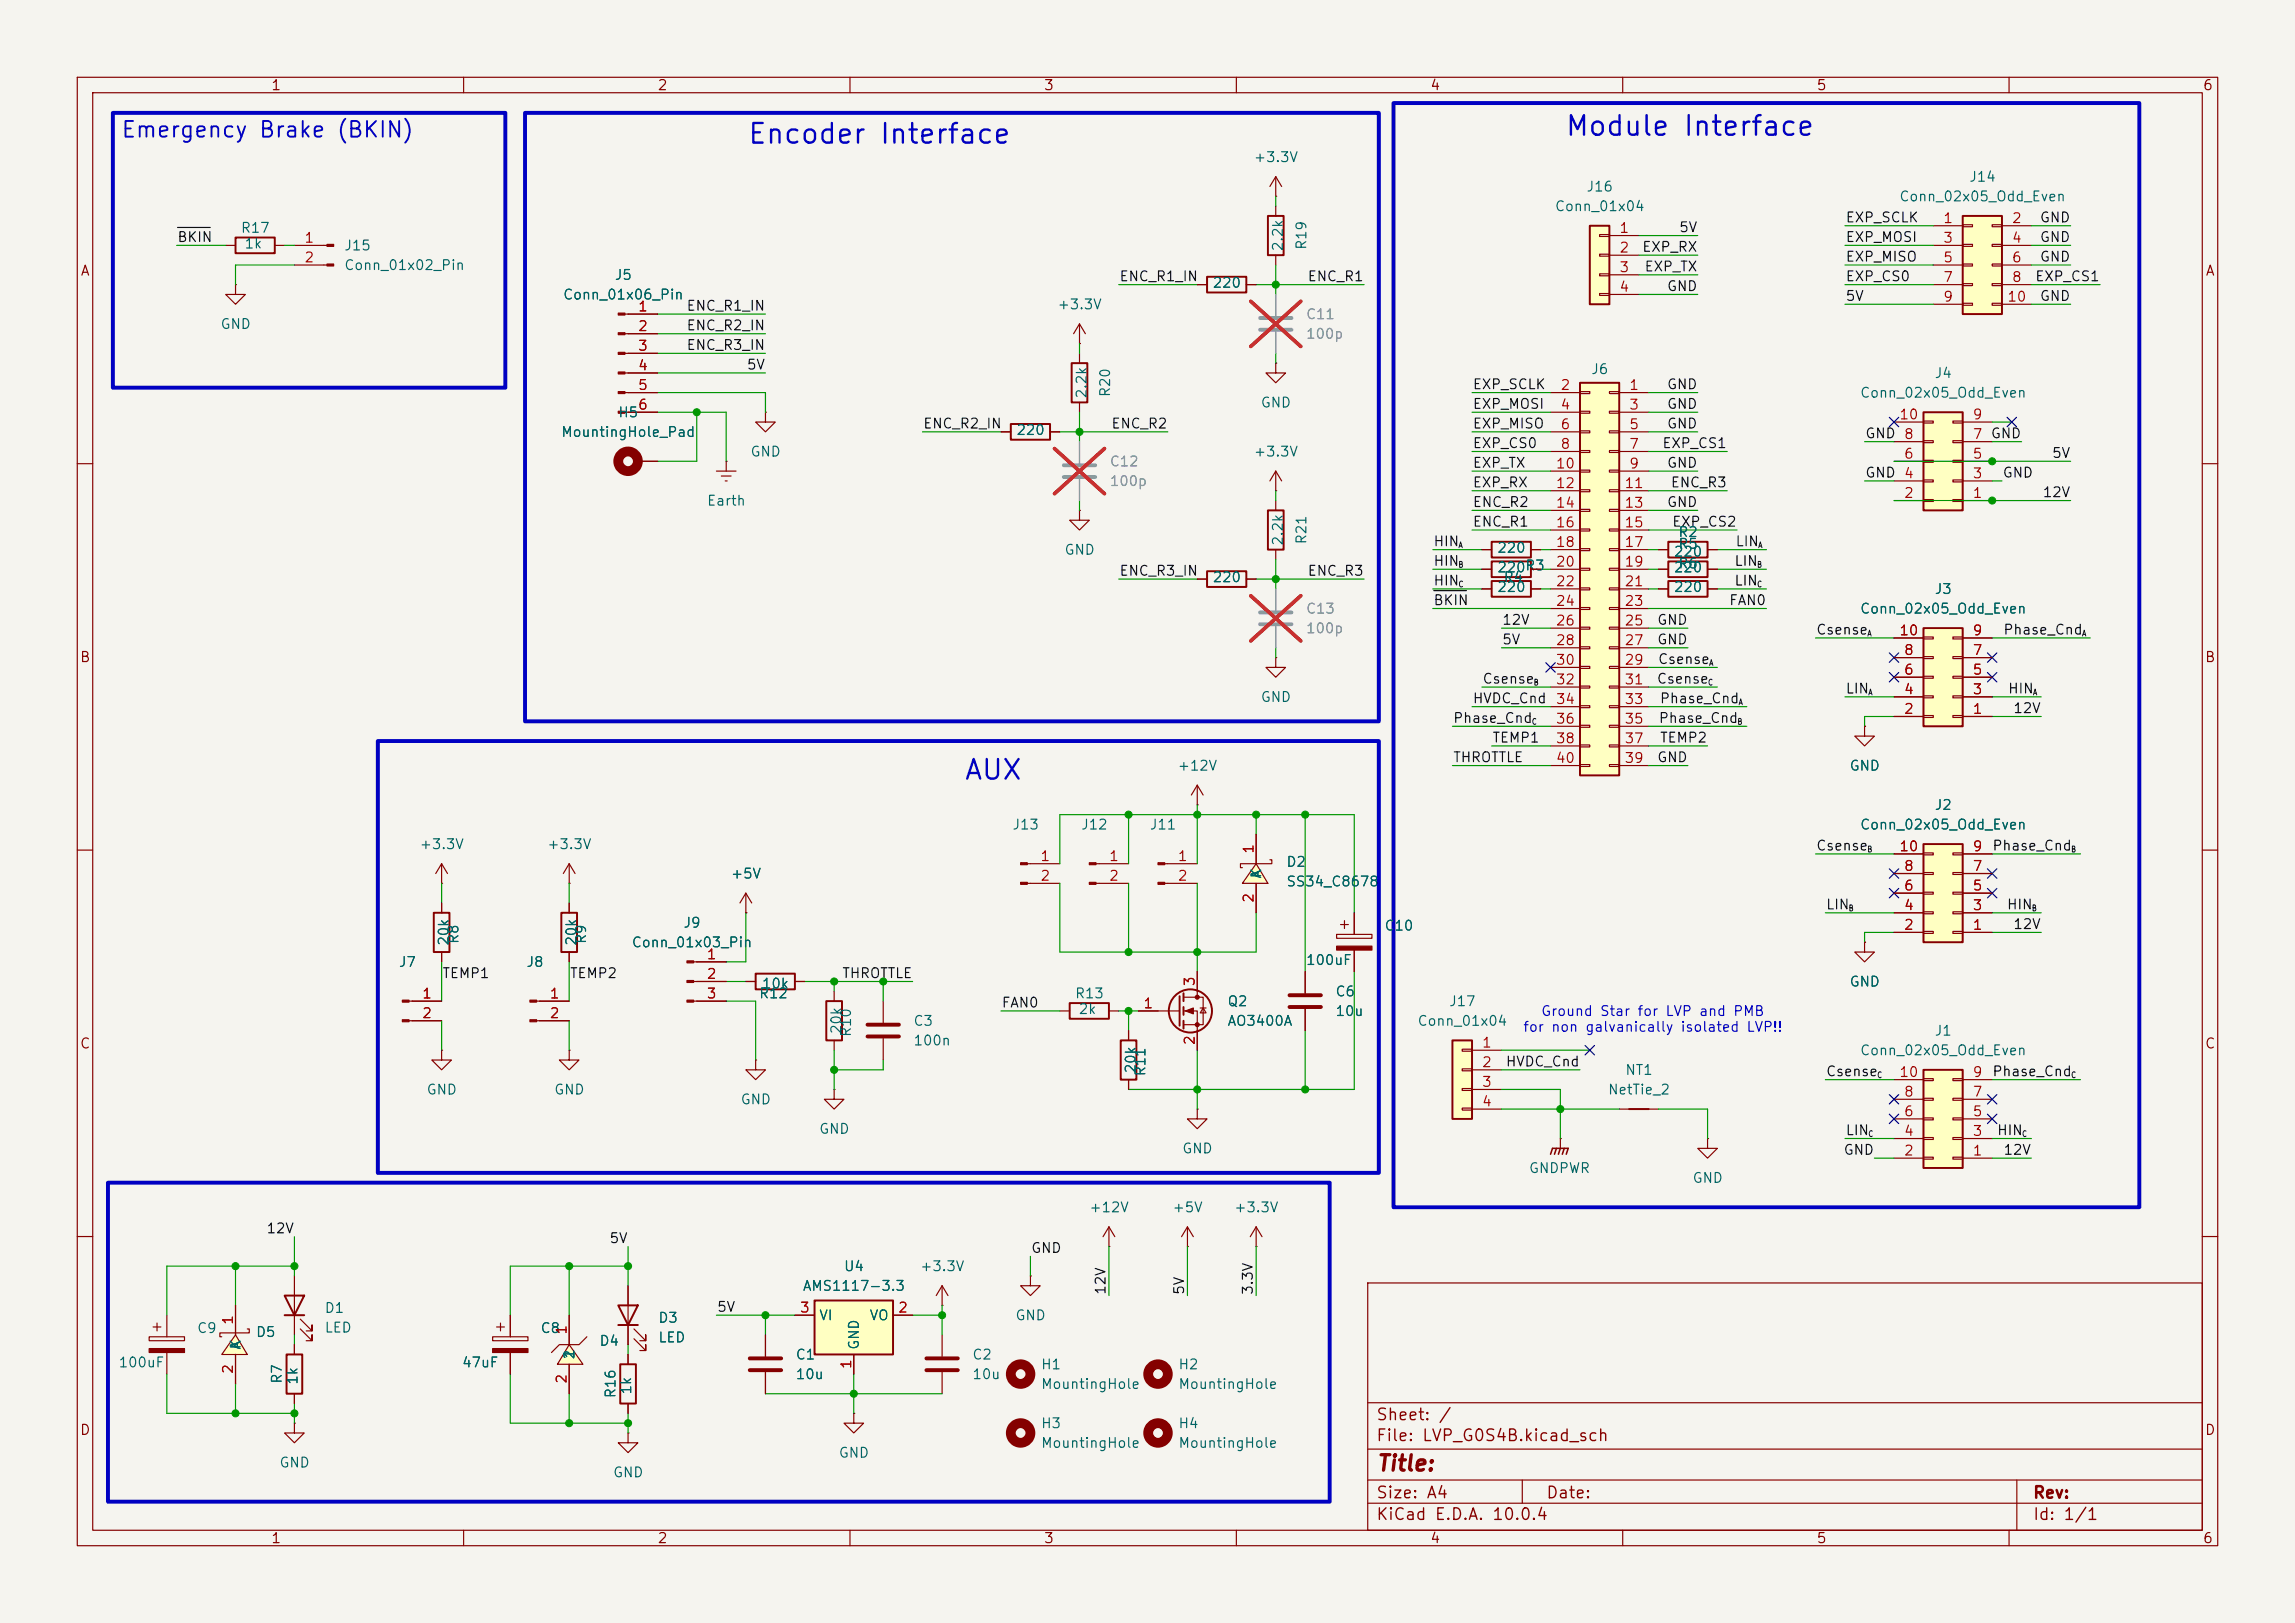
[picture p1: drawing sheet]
<svg xmlns="http://www.w3.org/2000/svg" width="297mm" height="210mm" viewBox="0 0 297 210" stroke-linecap="round" stroke-linejoin="round" font-family="sans-serif">
<defs><g id="words">
<g font-size="2.5" fill="#0000c2">
<text x="96.6" y="19.2">Encoder Interface</text>
<text x="202.4" y="18.2">Module Interface</text>
<text x="124.7" y="101.5">AUX</text>
</g>
<text font-size="2" fill="#0000c2" x="15.6" y="18.3">Emergency Brake (BKIN)</text>
<text font-size="2" fill="#840000" x="178" y="190.8">Title:</text>
<g font-size="1.5" fill="#840000">
<text x="178" y="184.2">Sheet: /</text>
<text x="178" y="186.9">File: LVP_G0S4B.kicad_sch</text>
<text x="178" y="197.1">KiCad E.D.A. 10.0.4</text>
<text x="178" y="194.3">Size: A4</text>
<text x="200" y="194.3">Date:</text>
<text x="263" y="194.3">Rev:</text>
<text x="263" y="197.1">Id: 1/1</text>
</g>
<g font-size="1.3" fill="#840000">
<text x="35" y="12">1</text>
<text x="85" y="12">2</text>
<text x="135" y="12">3</text>
<text x="185" y="12">4</text>
<text x="235" y="12">5</text>
<text x="285" y="12">6</text>
<text x="10.3" y="36">A</text>
<text x="285.3" y="36">A</text>
<text x="10.3" y="86">B</text>
<text x="285.3" y="86">B</text>
<text x="10.3" y="136">C</text>
<text x="285.3" y="136">C</text>
<text x="10.3" y="186">D</text>
<text x="285.3" y="186">D</text>
<text x="35" y="200">1</text>
<text x="85" y="200">2</text>
<text x="135" y="200">3</text>
<text x="185" y="200">4</text>
<text x="235" y="200">5</text>
<text x="285" y="200">6</text>
</g>
<g font-size="1.3" fill="#006464">
<text x="162.2" y="21.3">+3.3V</text>
<text x="254.7" y="23.8">J14</text>
<text x="201.1" y="27.6">Conn_01x04</text>
<text x="205.2" y="25.1">J16</text>
<text x="245.7" y="26.4">Conn_02x05_Odd_Even</text>
<text x="31.1" y="30.4">R17</text>
<text x="31.5" y="32.5">1k</text>
<text x="44.5" y="35.3">Conn_01x02_Pin</text>
<text x="44.5" y="32.7">J15</text>
<text x="166.3" y="32.6" transform="rotate(-90 166.3 32.6)">2.2k</text>
<text x="169.4" y="32.4" transform="rotate(-90 169.4 32.4)">R19</text>
<text x="72.8" y="39.1">Conn_01x06_Pin</text>
<text x="79.5" y="36.5">J5</text>
<text x="136.8" y="40.3">+3.3V</text>
<text x="156.8" y="37.5">220</text>
<text x="28.4" y="42.9">GND</text>
<text x="140.9" y="51.7" transform="rotate(-90 140.9 51.7)">2.2k</text>
<text x="144" y="51.5" transform="rotate(-90 144 51.5)">R20</text>
<text x="163.1" y="53">GND</text>
<text x="205.8" y="48.7">J6</text>
<text x="240.6" y="51.8">Conn_02x05_Odd_Even</text>
<text x="250.3" y="49.2">J4</text>
<text x="72.5" y="56.9">MountingHole_Pad</text>
<text x="79.9" y="54.3">H5</text>
<text x="97" y="59.4">GND</text>
<text x="131.4" y="56.6">220</text>
<text x="162.2" y="59.4">+3.3V</text>
<text x="91.4" y="65.7">Earth</text>
<text x="166.3" y="70.7" transform="rotate(-90 166.3 70.7)">2.2k</text>
<text x="169.4" y="70.5" transform="rotate(-90 169.4 70.5)">R21</text>
<text x="193.7" y="71.8">220</text>
<text x="217.1" y="71.3">R5</text>
<text x="217.1" y="69.8">R2</text>
<text x="137.7" y="72.1">GND</text>
<text x="156.8" y="75.6">220</text>
<text x="193.7" y="76.9">220</text>
<text x="193.7" y="74.4">220R3</text>
<text x="194.5" y="75.6">R4</text>
<text x="216.5" y="74.4">220</text>
<text x="216.5" y="76.9">220</text>
<text x="216.5" y="72.3">220</text>
<text x="217.1" y="73.9">R6</text>
<text x="250.3" y="77.2">J3</text>
<text x="240.6" y="79.7">Conn_02x05_Odd_Even</text>
<text x="163.1" y="91.1">GND</text>
<text x="152.3" y="100">+12V</text>
<text x="239.3" y="100">GND</text>
<text x="130.9" y="107.7">J13</text>
<text x="139.8" y="107.7">J12</text>
<text x="148.7" y="107.7">J11</text>
<text x="240.6" y="107.7">Conn_02x05_Odd_Even</text>
<text x="250.3" y="105.1">J2</text>
<text x="54.2" y="110.2">+3.3V</text>
<text x="70.7" y="110.2">+3.3V</text>
<text x="163.5" y="113.8" transform="rotate(-90 163.5 113.8)">A</text>
<text x="163.5" y="113.7" transform="rotate(-90 163.5 113.7)">K</text>
<text x="166.4" y="112.5">D2</text>
<text x="94.5" y="114">+5V</text>
<text x="166.4" y="115">SS34_C8678</text>
<text x="51.5" y="125.4">J7</text>
<text x="58.4" y="122.5" transform="rotate(-90 58.4 122.5)">20k</text>
<text x="59.6" y="122.2" transform="rotate(-90 59.6 122.2)">R8</text>
<text x="68" y="125.4">J8</text>
<text x="74.9" y="122.5" transform="rotate(-90 74.9 122.5)">20k</text>
<text x="76.2" y="122.2" transform="rotate(-90 76.2 122.2)">R9</text>
<text x="81.7" y="122.9">Conn_01x03_Pin</text>
<text x="88.3" y="120.4">J9</text>
<text x="168.9" y="125.2">100uF</text>
<text x="179.1" y="120.7">C10</text>
<text x="98.1" y="129.5">R12</text>
<text x="98.5" y="128.2">10k</text>
<text x="139" y="129.5">R13</text>
<text x="139.5" y="131.5">2k</text>
<text x="158.8" y="130.5">Q2</text>
<text x="172.7" y="129.2">C6</text>
<text x="172.7" y="131.8">10u</text>
<text x="187.4" y="130.5">J17</text>
<text x="239.3" y="128">GND</text>
<text x="109.2" y="133.9" transform="rotate(-90 109.2 133.9)">20k</text>
<text x="110.4" y="134.3" transform="rotate(-90 110.4 134.3)">R10</text>
<text x="118.1" y="133.1">C3</text>
<text x="118.1" y="135.6">100n</text>
<text x="158.8" y="133.1">AO3400A</text>
<text x="183.4" y="133.1">Conn_01x04</text>
<text x="240.6" y="136.9">Conn_02x05_Odd_Even</text>
<text x="250.3" y="134.3">J1</text>
<text x="55.1" y="141.9">GND</text>
<text x="71.6" y="141.9">GND</text>
<text x="95.8" y="143.2">GND</text>
<text x="147.3" y="139" transform="rotate(-90 147.3 139)">20k</text>
<text x="148.5" y="139.4" transform="rotate(-90 148.5 139.4)">R11</text>
<text x="208" y="141.9">NetTie_2</text>
<text x="210.2" y="139.4">NT1</text>
<text x="105.9" y="147">GND</text>
<text x="152.9" y="149.6">GND</text>
<text x="197.8" y="152.1">GNDPWR</text>
<text x="218.9" y="153.4">GND</text>
<text x="140.9" y="157.2">+12V</text>
<text x="151.6" y="157.2">+5V</text>
<text x="159.6" y="157.2">+3.3V</text>
<text x="103.8" y="167.3">AMS1117-3.3</text>
<text x="109.1" y="164.8">U4</text>
<text x="119" y="164.8">+3.3V</text>
<text x="25.4" y="172.8">C9</text>
<text x="33" y="173.3">D5</text>
<text x="41.9" y="170.2">D1</text>
<text x="41.9" y="172.7">LED</text>
<text x="69.9" y="172.8">C8</text>
<text x="85.1" y="171.5">D3</text>
<text x="105.9" y="171.2">VI</text>
<text x="112.4" y="171.2">VO</text>
<text x="131.3" y="171.2">GND</text>
<text x="15.2" y="177.2">100uF</text>
<text x="31.5" y="174.8" transform="rotate(-90 31.5 174.8)">A</text>
<text x="31.5" y="174.7" transform="rotate(-90 31.5 174.7)">K</text>
<text x="36.8" y="179.1" transform="rotate(-90 36.8 179.1)">R7</text>
<text x="38.8" y="179.3" transform="rotate(-90 38.8 179.3)">1k</text>
<text x="59.7" y="177.2">47uF</text>
<text x="74.6" y="176" transform="rotate(-90 74.6 176)">2</text>
<text x="74.6" y="175.9" transform="rotate(-90 74.6 175.9)">1</text>
<text x="77.5" y="174.5">D4</text>
<text x="85.1" y="174">LED</text>
<text x="102.9" y="176.2">C1</text>
<text x="102.9" y="178.8">10u</text>
<text x="111.5" y="174.8" transform="rotate(-90 111.5 174.8)">GND</text>
<text x="125.7" y="176.2">C2</text>
<text x="125.7" y="178.8">10u</text>
<text x="134.6" y="177.5">H1</text>
<text x="152.4" y="177.5">H2</text>
<text x="80" y="181" transform="rotate(-90 80 181)">R16</text>
<text x="82" y="180.5" transform="rotate(-90 82 180.5)">1k</text>
<text x="134.6" y="180">MountingHole</text>
<text x="134.6" y="185.1">H3</text>
<text x="152.4" y="180">MountingHole</text>
<text x="152.4" y="185.1">H4</text>
<text x="36.1" y="190.2">GND</text>
<text x="79.2" y="191.5">GND</text>
<text x="108.5" y="188.9">GND</text>
<text x="134.6" y="187.7">MountingHole</text>
<text x="152.4" y="187.7">MountingHole</text>
</g>
<g font-size="1.3" fill="#0f0f0f">
<text x="238.8" y="29.1">EXP_SCLK</text>
<text x="263.9" y="29.1">GND</text>
<text x="22.9" y="31.6">BKIN</text>
<text x="212.4" y="32.9">EXP_RX</text>
<text x="212.7" y="35.4">EXP_TX</text>
<text x="217.2" y="30.4">5V</text>
<text x="238.8" y="34.2">EXP_MISO</text>
<text x="238.8" y="31.6">EXP_MOSI</text>
<text x="263.9" y="34.2">GND</text>
<text x="263.9" y="31.6">GND</text>
<text x="88.8" y="40.5">ENC_R1_IN</text>
<text x="144.8" y="36.7">ENC_R1_IN</text>
<text x="169.1" y="36.7">ENC_R1</text>
<text x="215.6" y="38">GND</text>
<text x="238.8" y="36.7">EXP_CS0</text>
<text x="238.8" y="39.2">5V</text>
<text x="263.3" y="36.7">EXP_CS1</text>
<text x="263.9" y="39.2">GND</text>
<text x="88.8" y="43.1">ENC_R2_IN</text>
<text x="88.8" y="45.6">ENC_R3_IN</text>
<text x="96.6" y="48.1">5V</text>
<text x="190.5" y="50.7">EXP_SCLK</text>
<text x="190.5" y="53.2">EXP_MOSI</text>
<text x="215.6" y="53.2">GND</text>
<text x="215.6" y="50.7">GND</text>
<text x="119.4" y="55.8">ENC_R2_IN</text>
<text x="143.7" y="55.8">ENC_R2</text>
<text x="190.5" y="58.3">EXP_CS0</text>
<text x="190.5" y="55.8">EXP_MISO</text>
<text x="215" y="58.3">EXP_CS1</text>
<text x="215.6" y="55.8">GND</text>
<text x="241.3" y="57">GND</text>
<text x="257.5" y="57">GND</text>
<text x="265.5" y="59.6">5V</text>
<text x="190.5" y="60.8">EXP_TX</text>
<text x="190.5" y="63.4">EXP_RX</text>
<text x="190.5" y="65.9">ENC_R2</text>
<text x="215.6" y="65.9">GND</text>
<text x="215.6" y="60.8">GND</text>
<text x="216.1" y="63.4">ENC_R3</text>
<text x="241.3" y="62.1">GND</text>
<text x="259.1" y="62.1">GND</text>
<text x="264.3" y="64.6">12V</text>
<text x="185.4" y="71">HIN</text>
<text x="190.5" y="68.5">ENC_R1</text>
<text x="216.3" y="68.5">EXP_CS2</text>
<text x="224.5" y="71">LIN</text>
<text x="144.8" y="74.8">ENC_R3_IN</text>
<text x="169.1" y="74.8">ENC_R3</text>
<text x="185.4" y="76.1">HIN</text>
<text x="185.4" y="73.5">HIN</text>
<text x="224.4" y="73.5">LIN</text>
<text x="224.4" y="76.1">LIN</text>
<text x="185.4" y="78.6">BKIN</text>
<text x="194.3" y="81.2">12V</text>
<text x="194.3" y="83.7">5V</text>
<text x="214.4" y="81.2">GND</text>
<text x="214.4" y="83.7">GND</text>
<text x="223.7" y="78.6">FAN0</text>
<text x="234.9" y="82.4">Csense</text>
<text x="259.2" y="82.4">Phase_Cnd</text>
<text x="191.8" y="88.8">Csense</text>
<text x="214.3" y="88.8">Csense</text>
<text x="214.5" y="86.2">Csense</text>
<text x="188" y="93.9">Phase_Cnd</text>
<text x="190.5" y="91.3">HVDC_Cnd</text>
<text x="214.6" y="93.9">Phase_Cnd</text>
<text x="214.7" y="91.3">Phase_Cnd</text>
<text x="238.8" y="90">LIN</text>
<text x="259.8" y="90">HIN</text>
<text x="260.4" y="92.6">12V</text>
<text x="188" y="98.9">THROTTLE</text>
<text x="193" y="96.4">TEMP1</text>
<text x="214.4" y="98.9">GND</text>
<text x="214.7" y="96.4">TEMP2</text>
<text x="234.9" y="110.4">Csense</text>
<text x="257.7" y="110.4">Phase_Cnd</text>
<text x="236.2" y="118">LIN</text>
<text x="259.6" y="118">HIN</text>
<text x="260.4" y="120.5">12V</text>
<text x="57.1" y="126.9">TEMP1</text>
<text x="73.7" y="126.9">TEMP2</text>
<text x="108.9" y="126.9">THROTTLE</text>
<text x="129.5" y="130.7">FAN0</text>
<text x="194.8" y="138.3">HVDC_Cnd</text>
<text x="236.2" y="139.6">Csense</text>
<text x="257.7" y="139.6">Phase_Cnd</text>
<text x="238.5" y="149.7">GND</text>
<text x="238.8" y="147.2">LIN</text>
<text x="258.4" y="147.2">HIN</text>
<text x="259.2" y="149.7">12V</text>
<text x="34.4" y="159.9">12V</text>
<text x="78.8" y="161.2">5V</text>
<text x="133.3" y="162.4">GND</text>
<text x="143.4" y="167.6" transform="rotate(-90 143.4 167.6)">12V</text>
<text x="153.5" y="167.6" transform="rotate(-90 153.5 167.6)">5V</text>
<text x="162.4" y="167.6" transform="rotate(-90 162.4 167.6)">3.3V</text>
<text x="92.7" y="170.1">5V</text>
</g>
<g font-size="1.3" fill="#a90000">
<text x="251.4" y="29.2">1</text>
<text x="260.3" y="29.2">2</text>
<text x="39.3" y="31.7">1</text>
<text x="39.3" y="34.3">2</text>
<text x="209.5" y="30.5">1</text>
<text x="209.5" y="33">2</text>
<text x="209.5" y="35.5">3</text>
<text x="251.4" y="31.7">3</text>
<text x="251.4" y="34.3">5</text>
<text x="260.3" y="31.7">4</text>
<text x="260.3" y="34.3">6</text>
<text x="82.5" y="40.6">1</text>
<text x="209.5" y="38.1">4</text>
<text x="251.4" y="36.8">7</text>
<text x="251.4" y="39.3">9</text>
<text x="259.7" y="39.3">10</text>
<text x="260.3" y="36.8">8</text>
<text x="82.5" y="43.2">2</text>
<text x="82.5" y="45.7">3</text>
<text x="82.5" y="48.2">4</text>
<text x="82.5" y="50.8">5</text>
<text x="82.5" y="53.3">6</text>
<text x="201.9" y="50.8">2</text>
<text x="201.9" y="53.3">4</text>
<text x="210.7" y="50.8">1</text>
<text x="210.7" y="53.3">3</text>
<text x="201.9" y="55.9">6</text>
<text x="201.9" y="58.4">8</text>
<text x="210.7" y="55.9">5</text>
<text x="210.7" y="58.4">7</text>
<text x="245.7" y="54.6">10</text>
<text x="246.3" y="59.7">6</text>
<text x="246.3" y="57.1">8</text>
<text x="255.2" y="59.7">5</text>
<text x="255.2" y="57.1">7</text>
<text x="255.2" y="54.6">9</text>
<text x="201.3" y="60.9">10</text>
<text x="201.3" y="63.5">12</text>
<text x="210.1" y="63.5">11</text>
<text x="210.7" y="60.9">9</text>
<text x="246.3" y="64.7">2</text>
<text x="246.3" y="62.2">4</text>
<text x="255.2" y="64.7">1</text>
<text x="255.2" y="62.2">3</text>
<text x="201.3" y="66">14</text>
<text x="201.3" y="68.6">16</text>
<text x="201.3" y="71.1">18</text>
<text x="210.1" y="66">13</text>
<text x="210.1" y="68.6">15</text>
<text x="210.1" y="71.1">17</text>
<text x="201.3" y="73.6">20</text>
<text x="201.3" y="76.2">22</text>
<text x="210.1" y="73.6">19</text>
<text x="210.1" y="76.2">21</text>
<text x="201.3" y="78.7">24</text>
<text x="201.3" y="81.3">26</text>
<text x="201.3" y="83.8">28</text>
<text x="210.1" y="78.7">23</text>
<text x="210.1" y="81.3">25</text>
<text x="210.1" y="83.8">27</text>
<text x="245.7" y="82.5">10</text>
<text x="255.2" y="82.5">9</text>
<text x="201.3" y="86.3">30</text>
<text x="201.3" y="88.9">32</text>
<text x="210.1" y="86.3">29</text>
<text x="210.1" y="88.9">31</text>
<text x="246.3" y="87.6">6</text>
<text x="246.3" y="85.1">8</text>
<text x="255.2" y="87.6">5</text>
<text x="255.2" y="85.1">7</text>
<text x="201.3" y="91.4">34</text>
<text x="201.3" y="94">36</text>
<text x="210.1" y="91.4">33</text>
<text x="210.1" y="94">35</text>
<text x="246.3" y="92.7">2</text>
<text x="246.3" y="90.1">4</text>
<text x="255.2" y="92.7">1</text>
<text x="255.2" y="90.1">3</text>
<text x="201.3" y="96.5">38</text>
<text x="201.3" y="99">40</text>
<text x="210.1" y="96.5">37</text>
<text x="210.1" y="99">39</text>
<text x="134.5" y="111.7">1</text>
<text x="143.4" y="111.7">1</text>
<text x="152.3" y="111.7">1</text>
<text x="162.5" y="110.6" transform="rotate(-90 162.5 110.6)">1</text>
<text x="245.7" y="110.5">10</text>
<text x="246.3" y="113">8</text>
<text x="255.2" y="113">7</text>
<text x="255.2" y="110.5">9</text>
<text x="134.5" y="114.3">2</text>
<text x="143.4" y="114.3">2</text>
<text x="152.3" y="114.3">2</text>
<text x="162.5" y="116.9" transform="rotate(-90 162.5 116.9)">2</text>
<text x="246.3" y="118.1">4</text>
<text x="246.3" y="115.5">6</text>
<text x="255.2" y="118.1">3</text>
<text x="255.2" y="115.5">5</text>
<text x="91.4" y="124.4">1</text>
<text x="246.3" y="120.6">2</text>
<text x="255.2" y="120.6">1</text>
<text x="54.5" y="129.5">1</text>
<text x="71" y="129.5">1</text>
<text x="91.4" y="127">2</text>
<text x="91.4" y="129.5">3</text>
<text x="147.9" y="130.8">1</text>
<text x="154.9" y="127.7" transform="rotate(-90 154.9 127.7)">3</text>
<text x="54.5" y="132.1">2</text>
<text x="71" y="132.1">2</text>
<text x="154.9" y="135.3" transform="rotate(-90 154.9 135.3)">2</text>
<text x="191.7" y="135.9">1</text>
<text x="191.7" y="138.4">2</text>
<text x="191.7" y="140.9">3</text>
<text x="191.7" y="143.5">4</text>
<text x="245.7" y="139.7">10</text>
<text x="246.3" y="142.2">8</text>
<text x="255.2" y="142.2">7</text>
<text x="255.2" y="139.7">9</text>
<text x="246.3" y="149.8">2</text>
<text x="246.3" y="147.3">4</text>
<text x="246.3" y="144.8">6</text>
<text x="255.2" y="149.8">1</text>
<text x="255.2" y="147.3">3</text>
<text x="255.2" y="144.8">5</text>
<text x="30.5" y="171.5" transform="rotate(-90 30.5 171.5)">1</text>
<text x="73.6" y="172.8" transform="rotate(-90 73.6 172.8)">1</text>
<text x="103.4" y="170.2">3</text>
<text x="116.1" y="170.2">2</text>
<text x="30.5" y="177.9" transform="rotate(-90 30.5 177.9)">2</text>
<text x="73.6" y="179.1" transform="rotate(-90 73.6 179.1)">2</text>
<text x="110.5" y="177.2" transform="rotate(-90 110.5 177.2)">1</text>
</g>
<g font-size="1.3" fill="#939391">
<text x="168.9" y="41.6">C11</text>
<text x="168.9" y="44.2">100p</text>
<text x="143.5" y="63.2">100p</text>
<text x="143.5" y="60.7">C12</text>
<text x="168.9" y="82.3">100p</text>
<text x="168.9" y="79.7">C13</text>
</g>
<g font-size="1.3" fill="#0000c2">
<text x="199.3" y="131.8">Ground Star for LVP and PMB</text>
<text x="197" y="133.8">for non galvanically isolated LVP!!</text>
</g>
<g font-size=".8" fill="#0f0f0f">
<text x="188.7" y="71.1">A</text>
<text x="227.5" y="71.1">A</text>
<text x="188.7" y="76.2">C</text>
<text x="188.7" y="73.6">B</text>
<text x="227.3" y="73.6">B</text>
<text x="227.3" y="76.2">C</text>
<text x="241.6" y="82.5">A</text>
<text x="269.4" y="82.5">A</text>
<text x="198.4" y="88.9">B</text>
<text x="221" y="88.9">C</text>
<text x="221.1" y="86.3">A</text>
<text x="198.2" y="94">C</text>
<text x="224.8" y="94">B</text>
<text x="224.9" y="91.4">A</text>
<text x="241.7" y="90.2">A</text>
<text x="263" y="90.2">A</text>
<text x="241.6" y="110.5">B</text>
<text x="268" y="110.5">B</text>
<text x="239.2" y="118.1">B</text>
<text x="262.9" y="118.1">B</text>
<text x="242.9" y="139.7">C</text>
<text x="268" y="139.7">C</text>
<text x="241.7" y="147.3">C</text>
<text x="261.6" y="147.3">C</text>
</g>
</g></defs>
<path d="M0 0h297v210h-297z" fill="#f5f4ef" stroke="#f5f4ef" stroke-width=".13"/>
<g fill="none" stroke="#840000" stroke-width=".15">
<path d="M10 10h277v190h-277zM12 12h273v186h-273zM60 10v2M110 10v2M160 10v2M210 10v2M260 10v2M10 60h2M139.7 66v1.3h-1.3l1.3 1.3 1.3-1.3h-1.3M139.7 66h.1M285 60h2M165.1 85.1v1.3h-1.3l1.3 1.2 1.3-1.2h-1.3"/>
<path d="M165.1 85.1h.1M10 110h2M285 110h2M69.4 129.5h4.3M69.4 132.1h4.3M146 133.4v1.2M146 139.7v1.3M154.9 143.5v1.3h-1.2l1.2 1.3 1.3-1.3h-1.3M154.9 143.5h.1M10 160h2M177 166h108v32h-108zM285 160h2"/>
<path d="M60 198v2M110 198v2M160 198v2M177 194.5h108M177 191.5h108M177 187.5h108M177 181.5h108M197 191.5v3M210 198v2M260 198v2M261 191.5v6.5"/>
</g>
<g fill="#840000" stroke="#840000" stroke-width=".15">
<path d="M68.6 129.4h.8v.3h-.8z"/>
<path d="M68.6 132h.8v.2h-.8z"/>
</g>
<path d="M137.7 60.2h4M137.7 61.7h4" fill="none" stroke="#9c9b98" stroke-width=".51"/>
<path d="M139.7 57.2v2.7M139.7 62v2.8" fill="none" stroke="#9c9b98" stroke-width=".15"/>
<path d="M136.5 58l6.4 5.9M142.9 58l-6.4 5.9" fill="none" stroke="#e12e31" stroke-width=".46"/>
<path d="M145 134.6h2.1v5.1h-2.1z" fill="none" stroke="#840000" stroke-width=".25"/>
<path d="M248.9 109.2h5.1v12.7h-5.1z" fill="#ffffc2"/>
<path d="M248.9 109.2h5.1v12.7h-5.1z" fill="none" stroke="#840000" stroke-width=".25"/>
<g fill="none" stroke="#840000" stroke-width=".15">
<path d="M82.5 59.7h2.6M99.1 53.3v1.3h-1.3l1.3 1.3 1.2-1.3h-1.2M99.1 53.3h.1M245.1 118.1h3.8M245.1 115.6h3.8M245.1 113h3.8M245.1 110.5h3.8M248.9 118h1.3v.2h-1.3zM248.9 115.4h1.3v.3h-1.3zM248.9 112.9h1.3v.3h-1.3zM248.9 110.4h1.3v.2h-1.3zM252.7 118h1.3v.2h-1.3z"/>
<path d="M252.7 115.4h1.3v.3h-1.3zM252.7 112.9h1.3v.3h-1.3zM252.7 110.4h1.3v.2h-1.3zM254 118.1h3.8M254 115.6h3.8M254 113h3.8M254 110.5h3.8M57.1 135.9v1.3h-1.2l1.2 1.2 1.3-1.2h-1.3M57.1 135.9h.1M245.1 120.7h3.8M248.9 120.5h1.3v.3h-1.3zM252.7 120.5h1.3v.3h-1.3z"/>
<path d="M254 120.7h3.8M99.1 172.7v2.8M99.1 177.5v2.8M133.3 165.1v1.3h-1.2l1.2 1.2 1.3-1.2h-1.3M133.3 165.1h.1"/>
</g>
<g fill="none" stroke="#840000" stroke-width="1.3">
<circle cx="81.3" cy="59.7" r="1.27"/>
<circle cx="132.1" cy="177.8" r="1.27"/>
<circle cx="149.9" cy="177.8" r="1.27"/>
<circle cx="149.9" cy="185.4" r="1.27"/>
</g>
<path d="M97 175.8h4.1M97 177.3h4.1" fill="none" stroke="#840000" stroke-width=".51"/>
<path d="M73.7 174l1.7 2.5h-3.3z" fill="#ffffc2"/>
<g fill="none" stroke="#840000" stroke-width=".15">
<path d="M165.1 25.4h.1M165.1 22.9l-.8 1.2M165.1 22.9l.8 1.2M165.1 22.9v2.5M94 59.7h.1M94 59.7v1.3M92.7 61h2.5M93.3 61.6h1.3M93.9 62.2h.2M154.9 74.9h1.3M161.3 74.9h1.3M165.1 64.8v1.2"/>
<path d="M165.1 71.1v1.3M147.3 130.8h5.4M153.2 129h2.5v3.6h-2.5M153.2 130.8h1.7v5.1M154.9 125.7v3.3M155.3 130.4h.8M155.7 130.4l.4 .7h-.8zM107.9 141v1.2h-1.2l1.2 1.3 1.3-1.3h-1.3M107.9 141h.1M73.7 174l1.7 2.5h-3.3zM73.7 170.2v3.8M73.7 176.5v3.8"/>
<path d="M75.9 173l-1 1h-2.5l-1 1M121.9 172.7v2.8M121.9 177.5v2.8M81.3 185.4v1.3h-1.3l1.3 1.3 1.2-1.3h-1.2M81.3 185.4h.1M110.5 182.9v1.3h-1.3l1.3 1.2 1.3-1.2h-1.3M110.5 182.9h.1"/>
</g>
<path d="M119.9 175.8h4.1M119.9 177.3h4.1" fill="none" stroke="#840000" stroke-width=".51"/>
<g fill="none" stroke="#840000" stroke-width=".25">
<path d="M156.2 73.9h5.1v2h-5.1zM164.1 66h2v5.1h-2zM152.7 128.9v3.8M153.2 128.5v1M153.2 130.3v1M153.2 132.1v1"/>
<circle cx="154.1" cy="130.8" r="2.79"/>
</g>
<path d="M163.1 79.2h4M163.1 80.8h4" fill="none" stroke="#9c9b98" stroke-width=".51"/>
<path d="M165.1 76.2v2.8M165.1 81v2.8" fill="none" stroke="#9c9b98" stroke-width=".15"/>
<path d="M161.9 77.1l6.4 5.8M168.3 77.1l-6.4 5.8" fill="none" stroke="#e12e31" stroke-width=".46"/>
<g fill="#840000" stroke="#840000" stroke-width=".15">
<path d="M153.4 130.8l1-.4v.8z"/>
<circle cx="154.9" cy="129" r=".25"/>
<circle cx="154.9" cy="132.6" r=".25"/>
</g>
<path d="M162.6 111.8l1.5 2.5h-3.3z" fill="#ffffc2"/>
<g fill="none" stroke="#840000" stroke-width=".15">
<path d="M150.7 111.8h4.2M150.7 114.3h4.2M154.9 104.1h.1M154.9 101.6l-.7 1.3M154.9 101.6l.8 1.3M154.9 101.6v2.5M162.6 111.8h-2.1v.5h.3M162.6 111.8l1.5 2.5h-3.3zM162.6 108v3.8M162.6 114.3v3.8M164.3 111.3h.3v.5h-2M114.3 129.5v2.8"/>
<path d="M114.3 134.4v2.8M137.2 130.8h1.2M143.5 130.8h1.3M38.1 174v1.3M81.3 166.4v7.6M82 173.2l1.6 1.6v-.8v.8h-.8M82 172l1.6 1.5v-.8v.8h-.8M38.1 180.3v1.3"/>
</g>
<path d="M138.4 129.8h5.1v2h-5.1zM37.1 175.3h2v5h-2zM80 168.9h2.5l-1.2 2.6zM80 171.5h2.5" fill="none" stroke="#840000" stroke-width=".25"/>
<path d="M112.3 132.6h4M112.3 134.1h4" fill="none" stroke="#840000" stroke-width=".51"/>
<g fill="#840000" stroke="#840000" stroke-width=".15">
<path d="M149.9 111.6h.8v.3h-.8z"/>
<path d="M149.9 114.2h.8v.2h-.8z"/>
</g>
<path d="M30.5 172.7l1.5 2.6h-3.3z" fill="#ffffc2"/>
<g fill="none" stroke="#840000" stroke-width=".15">
<path d="M30.5 36.8v1.3h-1.3l1.3 1.3 1.2-1.3h-1.2M30.5 36.8h.1M38.1 31.8h4.2M38.1 34.3h4.2M154.9 36.8h1.3M161.3 36.8h1.3M165.1 26.7v1.2M165.1 33v1.3M57.1 114.3h.1M57.1 111.8v2.5M57.1 116.8v1.3M57.1 111.8l-.7 1.2"/>
<path d="M57.1 111.8l.8 1.2M73.7 114.3h.1M73.7 111.8l-.8 1.2M73.7 111.8l.7 1.2M73.7 111.8v2.5M96.5 118.1h.1M96.5 115.6l-.7 1.2M96.5 115.6l.8 1.2M96.5 115.6v2.5M132.9 111.8h4.3M132.9 114.3h4.3M141.8 111.8h4.2"/>
<path d="M141.8 114.3h4.2M173.5 119.6h1M174 119.1v1M175.3 118.1v2.8M52.9 129.5h4.2M52.9 132.1h4.2M57.1 123.2v1.3M73.7 135.9v1.3h-1.3l1.3 1.2 1.2-1.2h-1.2M73.7 135.9h.1M89.8 124.5h4.2M89.8 127h4.2M89.8 129.5h4.2"/>
<path d="M96.5 127h1.3M97.8 137.2v1.2h-1.3l1.3 1.3 1.3-1.3h-1.3M97.8 137.2h.1M102.9 127h1.2M107.9 128.3v1.2M107.9 134.6v1.3M168.9 125.7v2.8M168.9 130.6v2.8M173 120.9h4.5v.5h-4.5zM175.3 122.9v2.8M201.9 147.3h.1M201.9 147.3v1.3"/>
<path d="M30.5 172.7l1.5 2.6h-3.3zM30.5 168.9v3.8M30.5 175.3v3.8M32 172h.3v.5h-3.9v.5h.3M81.3 175.3v1.2M81.3 181.6v1.3"/>
</g>
<path d="M156.2 35.8h5.1v2h-5.1zM164.1 27.9h2v5.1h-2zM56.1 118.1h2.1v5.1h-2.1zM97.8 126h5.1v2h-5.1zM106.9 129.5h2.1v5.1h-2.1zM80.3 176.5h2v5.1h-2z" fill="none" stroke="#840000" stroke-width=".25"/>
<g fill="#840000" stroke="#840000" stroke-width=".15">
<path d="M141 111.6h.8v.3h-.8z"/>
<path d="M141 114.2h.8v.2h-.8z"/>
<path d="M42.3 31.6h.9v.3h-.9z"/>
<path d="M42.3 34.2h.9v.2h-.9z"/>
<path d="M88.9 124.3h.9v.3h-.9z"/>
<path d="M88.9 126.9h.9v.2h-.9z"/>
<path d="M88.9 129.4h.9v.3h-.9z"/>
<path d="M132.1 111.6h.8v.3h-.8z"/>
<path d="M132.1 114.2h.8v.2h-.8z"/>
<path d="M52.1 129.4h.8v.3h-.8z"/>
<path d="M52.1 132h.8v.2h-.8z"/>
<path d="M173 122.4h4.5v.5h-4.5z"/>
</g>
<path d="M166.9 128.8h4M166.9 130.3h4" fill="none" stroke="#840000" stroke-width=".51"/>
<path d="M200.7 149.4l.2-.8h2l-.2 .8M201.4 148.6l-.2 .8M201.9 148.6l-.2 .8M202.4 148.6l-.2 .8" fill="none" stroke="#840000" stroke-width=".2"/>
<path d="M248.9 138.4h5.1v12.7h-5.1z" fill="#ffffc2"/>
<path d="M248.9 138.4h5.1v12.7h-5.1zM210.8 143.5h2.6" fill="none" stroke="#840000" stroke-width=".25"/>
<g fill="none" stroke="#840000" stroke-width=".15">
<path d="M245.1 139.7h3.8M248.9 139.6h1.3v.2h-1.3zM252.7 139.6h1.3v.2h-1.3zM254 139.7h3.8M209.5 143.5h5.1M221 147.3v1.3h-1.3l1.3 1.3 1.2-1.3h-1.2M221 147.3h.1M245.1 149.9h3.8M245.1 147.3h3.8M245.1 144.8h3.8M245.1 142.2h3.8M248.9 149.7h1.3v.3h-1.3z"/>
<path d="M248.9 147.2h1.3v.2h-1.3zM248.9 144.7h1.3v.2h-1.3zM248.9 142.1h1.3v.3h-1.3zM252.7 149.7h1.3v.3h-1.3zM252.7 147.2h1.3v.2h-1.3zM252.7 144.7h1.3v.2h-1.3zM252.7 142.1h1.3v.3h-1.3zM254 149.9h3.8M254 147.3h3.8M254 144.8h3.8M254 142.2h3.8"/>
</g>
<path d="M204.5 49.5h5v50.8h-5z" fill="#ffffc2"/>
<path d="M30.5 30.7h5.1v2.1h-5.1zM204.5 49.5h5v50.8h-5zM215.9 72.6h5.1v2.1h-5.1zM72.6 118.1h2.1v5.1h-2.1z" fill="none" stroke="#840000" stroke-width=".25"/>
<g fill="none" stroke="#840000" stroke-width=".15">
<path d="M29.2 31.8h1.3M35.6 31.8h1.2M200.7 50.8h3.8M200.7 53.3h3.8M200.7 55.9h3.8M200.7 58.4h3.8M204.5 50.7h1.2v.2h-1.2zM204.5 53.2h1.2v.3h-1.2zM204.5 55.8h1.2v.2h-1.2zM204.5 58.3h1.2v.2h-1.2zM208.3 50.7h1.2v.2h-1.2zM208.3 53.2h1.2v.3h-1.2z"/>
<path d="M208.3 55.8h1.2v.2h-1.2zM208.3 58.3h1.2v.2h-1.2zM209.5 50.8h3.9M209.5 53.3h3.9M209.5 55.9h3.9M209.5 58.4h3.9M200.7 61h3.8M200.7 63.5h3.8M200.7 66h3.8M200.7 68.6h3.8M200.7 71.1h3.8M200.7 73.7h3.8"/>
<path d="M200.7 76.2h3.8M200.7 78.7h3.8M204.5 60.8h1.2v.3h-1.2zM204.5 63.4h1.2v.2h-1.2zM204.5 65.9h1.2v.3h-1.2zM204.5 68.5h1.2v.2h-1.2zM204.5 71h1.2v.2h-1.2zM204.5 73.5h1.2v.3h-1.2zM204.5 76.1h1.2v.2h-1.2zM204.5 78.6h1.2v.3h-1.2zM208.3 60.8h1.2v.3h-1.2zM208.3 63.4h1.2v.2h-1.2z"/>
<path d="M208.3 65.9h1.2v.3h-1.2zM208.3 68.5h1.2v.2h-1.2zM208.3 71h1.2v.2h-1.2zM208.3 73.5h1.2v.3h-1.2zM208.3 76.1h1.2v.2h-1.2zM208.3 78.6h1.2v.3h-1.2zM209.5 61h3.9M209.5 63.5h3.9M209.5 66h3.9M209.5 68.6h3.9M209.5 71.1h3.9M209.5 73.7h3.9"/>
<path d="M209.5 76.2h3.9M209.5 78.7h3.9M214.6 73.7h1.3M221 73.7h1.2M200.7 81.3h3.8M200.7 83.8h3.8M200.7 86.4h3.8M200.7 88.9h3.8M200.7 91.4h3.8M200.7 94h3.8M200.7 96.5h3.8M200.7 99.1h3.8"/>
<path d="M204.5 81.2h1.2v.2h-1.2zM204.5 83.7h1.2v.2h-1.2zM204.5 86.2h1.2v.3h-1.2zM204.5 88.8h1.2v.2h-1.2zM204.5 91.3h1.2v.3h-1.2zM204.5 93.9h1.2v.2h-1.2zM204.5 96.4h1.2v.2h-1.2zM204.5 98.9h1.2v.3h-1.2zM208.3 81.2h1.2v.2h-1.2zM208.3 83.7h1.2v.2h-1.2zM208.3 86.2h1.2v.3h-1.2zM208.3 88.8h1.2v.2h-1.2z"/>
<path d="M208.3 91.3h1.2v.3h-1.2zM208.3 93.9h1.2v.2h-1.2zM208.3 96.4h1.2v.2h-1.2zM208.3 98.9h1.2v.3h-1.2zM209.5 81.3h3.9M209.5 83.8h3.9M209.5 86.4h3.9M209.5 88.9h3.9M209.5 91.4h3.9M209.5 94h3.9M209.5 96.5h3.9M209.5 99.1h3.9"/>
<path d="M73.7 116.8v1.3M73.7 123.2v1.3M63.8 173h4.5v.5h-4.5zM64.3 171.7h1M64.8 171.2v1M66 170.2v2.8M66 175v2.8"/>
</g>
<path d="M63.8 174.5h4.5v.5h-4.5z" fill="#840000" stroke="#840000" stroke-width=".15"/>
<path d="M205.7 29.2h2.6v10.2h-2.6z" fill="#ffffc2"/>
<path d="M205.7 29.2h2.6v10.2h-2.6zM215.9 75.2h5.1v2h-5.1zM36.8 167.6h2.6l-1.3 2.6zM36.8 170.2h2.6" fill="none" stroke="#840000" stroke-width=".25"/>
<g fill="none" stroke="#840000" stroke-width=".15">
<path d="M207 30.4h1.3v.2h-1.3zM207 32.9h1.3v.2h-1.3zM207 35.4h1.3v.3h-1.3zM207 38h1.3v.2h-1.3zM208.3 30.5h3.8M208.3 33h3.8M208.3 35.6h3.8M208.3 38.1h3.8M214.6 76.2h1.3M221 76.2h1.2M38.1 165.1v7.6M38.9 172l1.5 1.5v-.8v.8h-.8"/>
<path d="M38.9 170.7l1.5 1.5v-.7v.7h-.8"/>
</g>
<path d="M105.4 168.3h10.2v7h-10.2z" fill="#ffffc2"/>
<path d="M215.9 70.1h5.1v2h-5.1zM105.4 168.3h10.2v7h-10.2z" fill="none" stroke="#840000" stroke-width=".25"/>
<path d="M214.6 71.1h1.3M221 71.1h1.2M102.9 170.2h2.5M110.5 175.3v2.5M115.6 170.2h2.5" fill="none" stroke="#840000" stroke-width=".15"/>
<path d="M248.9 53.3h5.1v12.7h-5.1z" fill="#ffffc2"/>
<path d="M248.9 53.3h5.1v12.7h-5.1z" fill="none" stroke="#840000" stroke-width=".25"/>
<g fill="none" stroke="#840000" stroke-width=".15">
<path d="M245.1 59.7h3.8M245.1 57.2h3.8M245.1 54.6h3.8M248.9 59.6h1.3v.2h-1.3zM248.9 57h1.3v.3h-1.3zM248.9 54.5h1.3v.2h-1.3zM252.7 59.6h1.3v.2h-1.3zM252.7 57h1.3v.3h-1.3zM252.7 54.5h1.3v.2h-1.3zM254 59.7h3.8M254 57.2h3.8M254 54.6h3.8"/>
<path d="M245.1 64.8h3.8M245.1 62.2h3.8M248.9 64.6h1.3v.3h-1.3zM248.9 62.1h1.3v.3h-1.3zM252.7 64.6h1.3v.3h-1.3zM252.7 62.1h1.3v.3h-1.3zM254 64.8h3.8M254 62.2h3.8"/>
</g>
<path d="M248.9 81.3h5.1v12.7h-5.1z" fill="#ffffc2"/>
<path d="M248.9 81.3h5.1v12.7h-5.1z" fill="none" stroke="#840000" stroke-width=".25"/>
<g fill="none" stroke="#840000" stroke-width=".15">
<path d="M245.1 92.7h3.8M245.1 90.2h3.8M245.1 87.6h3.8M245.1 85.1h3.8M245.1 82.6h3.8M248.9 92.6h1.3v.2h-1.3zM248.9 90h1.3v.3h-1.3zM248.9 87.5h1.3v.3h-1.3zM248.9 85h1.3v.2h-1.3zM248.9 82.4h1.3v.3h-1.3zM252.7 92.6h1.3v.2h-1.3zM252.7 90h1.3v.3h-1.3z"/>
<path d="M252.7 87.5h1.3v.3h-1.3zM252.7 85h1.3v.2h-1.3zM252.7 82.4h1.3v.3h-1.3zM254 92.7h3.8M254 90.2h3.8M254 87.6h3.8M254 85.1h3.8M254 82.6h3.8"/>
</g>
<path d="M254 27.9h5.1v12.7h-5.1z" fill="#ffffc2"/>
<path d="M254 27.9h5.1v12.7h-5.1zM193 70.1h5.1v2h-5.1z" fill="none" stroke="#840000" stroke-width=".25"/>
<g fill="none" stroke="#840000" stroke-width=".15">
<path d="M250.2 29.2h3.8M250.2 31.8h3.8M250.2 34.3h3.8M250.2 36.8h3.8M250.2 39.4h3.8M254 29.1h1.3v.2h-1.3zM254 31.6h1.3v.3h-1.3zM254 34.2h1.3v.2h-1.3zM254 36.7h1.3v.3h-1.3zM254 39.2h1.3v.3h-1.3zM257.8 29.1h1.3v.2h-1.3zM257.8 31.6h1.3v.3h-1.3z"/>
<path d="M257.8 34.2h1.3v.2h-1.3zM257.8 36.7h1.3v.3h-1.3zM257.8 39.2h1.3v.3h-1.3zM259.1 29.2h3.8M259.1 31.8h3.8M259.1 34.3h3.8M259.1 36.8h3.8M259.1 39.4h3.8M191.8 71.1h1.2M198.1 71.1h1.3"/>
</g>
<circle cx="132.1" cy="185.4" r="1.27" fill="none" stroke="#840000" stroke-width="1.3"/>
<path d="M188 134.6h2.5v10.2h-2.5z" fill="#ffffc2"/>
<path d="M130.8 54.9h5.1v2h-5.1zM138.7 47h2v5.1h-2zM193 75.2h5.1v2h-5.1zM193 72.6h5.1v2.1h-5.1zM188 134.6h2.5v10.2h-2.5z" fill="none" stroke="#840000" stroke-width=".25"/>
<g fill="none" stroke="#840000" stroke-width=".15">
<path d="M154.9 36.8h1.3M161.3 36.8h1.3M80.9 40.6h4.2M80.9 43.2h4.2M80.9 45.7h4.2M80.9 48.3h4.2M80.9 50.8h4.2M80.9 53.3h4.2M82.5 59.7h2.6M129.5 55.9h1.3M135.9 55.9h1.3M139.7 44.5h.1"/>
<path d="M139.7 41.9l-.8 1.3M139.7 41.9l.8 1.3M139.7 41.9v2.6M139.7 45.7v1.3M139.7 52.1v1.2M165.1 47v1.3h-1.3l1.3 1.2 1.3-1.2h-1.3M165.1 47h.1M154.9 74.9h1.3M161.3 74.9h1.3M165.1 63.5h.1M165.1 61l-.8 1.2M165.1 61l.8 1.2"/>
<path d="M165.1 61v2.5M191.8 76.2h1.2M191.8 73.7h1.2M191.8 71.1h1.2M198.1 76.2h1.3M198.1 73.7h1.3M198.1 71.1h1.3M214.6 76.2h1.3M214.6 73.7h1.3M214.6 71.1h1.3M221 76.2h1.2M221 73.7h1.2"/>
<path d="M221 71.1h1.2M241.3 94v1.3h-1.3l1.3 1.2 1.3-1.2h-1.3M241.3 94h.1M245.1 92.7h3.8M245.1 90.2h3.8M245.1 87.6h3.8M245.1 85.1h3.8M245.1 82.6h3.8M254 92.7h3.8M254 90.2h3.8M254 87.6h3.8M254 85.1h3.8"/>
<path d="M254 82.6h3.8M57.1 116.8v1.3M73.7 116.8v1.3M96.5 118.1h.1M162.6 108v3.8M162.6 114.3v3.8M175.3 118.1v2.8M245.1 118.1h3.8M245.1 115.6h3.8M245.1 113h3.8M245.1 110.5h3.8M254 118.1h3.8"/>
<path d="M254 115.6h3.8M254 113h3.8M254 110.5h3.8M53.3 129.5h3.8M53.3 132.1h3.8M57.1 123.2v1.3M69.8 129.5h3.9M69.8 132.1h3.9M73.7 123.2v1.3M90.2 129.5h3.8M90.2 127h3.8M90.2 124.5h3.8"/>
<path d="M96.5 127h1.3M102.9 127h1.2M146 133.4v1.2M146 139.7v1.3M147.3 130.8h2.6M154.9 125.7v2.6M154.9 133.4v2.5M168.9 125.7v2.8M168.9 130.6v2.8M175.3 122.9v2.8M189.2 135.8h1.3v.2h-1.3zM189.2 138.3h1.3v.3h-1.3z"/>
<path d="M190.5 135.9h3.8M190.5 138.4h3.8M241.3 121.9v1.3h-1.3l1.3 1.3 1.3-1.3h-1.3M241.3 121.9h.1M245.1 120.7h3.8M254 120.7h3.8M143.5 158.8l-.8 1.2M143.5 158.8l.8 1.2M143.5 158.8v2.5M153.7 158.8l-.8 1.2M153.7 158.8l.7 1.2M153.7 158.8v2.5"/>
<path d="M162.6 158.8l-.8 1.2M162.6 158.8l.7 1.2M162.6 158.8v2.5M189.2 140.8h1.3v.3h-1.3zM189.2 143.4h1.3v.2h-1.3zM190.5 141h3.8M190.5 143.5h3.8M19.3 173h4.6v.5h-4.6zM19.8 171.7h1M20.3 171.2v1M21.6 170.2v2.8M21.6 175v2.8"/>
<path d="M30.5 168.9v3.8M30.5 175.3v3.8M38.1 174v1.3M66 170.2v2.8M66 175v2.8M73.7 170.2v3.8M73.7 176.5v3.8M81.3 166.4v2.5M81.3 171.5v2.5M81.3 175.3v1.2M99.1 172.7v2.8M99.1 177.5v2.8"/>
<path d="M102.9 170.2h2.5M110.5 175.3v2.5M115.6 170.2h2.5M121.9 168.9h.1M121.9 166.4l-.7 1.2M121.9 166.4l.8 1.2M121.9 166.4v2.5M143.5 161.3h.1M153.7 161.3h.1M162.6 161.3h.1M38.1 184.2v1.2h-1.3l1.3 1.3 1.3-1.3h-1.3M38.1 184.2h.1"/>
<path d="M38.1 180.3v1.3M81.3 181.6v1.3"/>
</g>
<g fill="#840000" stroke="#840000" stroke-width=".15">
<path d="M80 40.5h.9v.3h-.9z"/>
<path d="M80 43.1h.9v.2h-.9z"/>
<path d="M80 45.6h.9v.2h-.9z"/>
<path d="M80 48.1h.9v.3h-.9z"/>
<path d="M80 50.7h.9v.2h-.9z"/>
<path d="M80 53.2h.9v.3h-.9z"/>
<path d="M19.3 174.5h4.6v.5h-4.6z"/>
</g>
<path d="M163.1 41.1h4M163.1 42.7h4" fill="none" stroke="#9c9b98" stroke-width=".51"/>
<path d="M165.1 38.1v2.8M139.7 57.2v2.7M165.1 42.9v2.8M139.7 62v2.8M165.1 76.2v2.8M165.1 81v2.8" fill="none" stroke="#9c9b98" stroke-width=".15"/>
<path d="M161.9 39l6.4 5.8M168.3 39l-6.4 5.8M136.5 58l6.4 5.9M142.9 58l-6.4 5.9M161.9 77.1l6.4 5.8M168.3 77.1l-6.4 5.8" fill="none" stroke="#e12e31" stroke-width=".46"/>
<path d="M23 29.4h4.2M185.5 76.4h4.3" fill="none" stroke="#0f0f0f" stroke-width=".15"/>
<g fill="none" stroke="#009600" stroke-width=".15">
<path d="M22.9 31.8h6.3M36.8 31.8h1.3M38.1 34.3h-7.6v2.5M144.8 36.8h10.1M162.6 36.8h13.9M165.1 25.4v1.3M165.1 34.3v3.8M212.1 35.6h7.6M212.1 33h7.6M212.1 30.5h7.6M212.1 38.1h7.6M238.8 36.8h11.4"/>
<path d="M238.8 39.4h11.4M238.8 34.3h11.4M238.8 31.8h11.4M238.8 29.2h11.4M262.9 36.8h8.9M262.9 39.4h5.1M262.9 34.3h5.1M262.9 31.8h5.1M262.9 29.2h5.1M85.1 50.8h14v2.5M85.1 53.3h8.9v6.4M85.1 48.3h14"/>
<path d="M85.1 43.2h14M85.1 45.7h14M85.1 40.6h14M90.2 53.3v6.4h-5.1M119.4 55.9h10.1M137.2 55.9h13.9M139.7 44.5v1.2M139.7 53.3v3.9M165.1 45.7v1.3M190.5 55.9h10.2M190.5 58.4h10.2M190.5 53.3h10.2"/>
<path d="M190.5 50.8h10.2M213.4 55.9h6.3M213.4 58.4h10.1M213.4 53.3h6.3M213.4 50.8h6.3M241.3 57.2h3.8M245.1 59.7h22.9M257.8 57.2h3.8M257.8 54.6h2.5M139.7 64.8v1.2M144.8 74.9h10.1M162.6 74.9h13.9"/>
<path d="M165.1 63.5v1.3M165.1 72.4v3.8M185.4 71.1h6.4M185.4 73.7h6.4M185.4 76.2h6.4M185.4 78.7h15.3M190.5 61h10.2M190.5 66h10.2M190.5 68.6h10.2M190.5 63.5h10.2M199.4 71.1h1.3M199.4 73.7h1.3"/>
<path d="M199.4 76.2h1.3M213.4 61h6.3M213.4 66h6.3M213.4 68.6h11.4M213.4 71.1h1.2M213.4 73.7h1.2M213.4 76.2h1.2M213.4 78.7h15.2M213.4 63.5h10.1M222.2 71.1h6.4M222.2 73.7h6.4M222.2 76.2h6.4"/>
<path d="M241.3 62.2h3.8M245.1 64.8h22.9M257.8 62.2h1.3M165.1 83.8v1.3M188 99.1h12.7M188 94h12.7M190.5 91.4h10.2M191.8 88.9h8.9M193 96.5h7.7M194.3 83.8h6.4M194.3 81.3h6.4M213.4 96.5h7.6"/>
<path d="M213.4 88.9h8.8M213.4 99.1h5M213.4 83.8h5M213.4 94h12.7M213.4 91.4h12.7M213.4 86.4h8.8M213.4 81.3h5M234.9 82.6h10.2M238.8 90.2h6.3M245.1 92.7h-3.8v1.3M257.8 90.2h6.4M257.8 82.6h12.7"/>
<path d="M257.8 92.7h6.4M57.1 114.3v2.5M73.7 114.3v2.5M96.5 118.1v6.4h-2.5M137.2 114.3v8.9h25.4v-5.1M137.2 111.8v-6.4h38.1v12.7M146 105.4v6.4M146 114.3v8.9M154.9 104.1v7.7M154.9 114.3v11.4M162.6 105.4v2.6M168.9 105.4v20.3"/>
<path d="M234.9 110.5h10.2M236.2 118.1h8.9M257.8 110.5h11.4M257.8 118.1h6.4M57.1 124.5v5M57.1 132.1v3.8M73.7 124.5v5M73.7 132.1v3.8M94 127h2.5M94 129.5h3.8v7.7M104.1 127h14M107.9 127v1.3"/>
<path d="M107.9 135.9v5.1M114.3 137.2v1.2h-6.4M114.3 127v2.5M129.5 130.8h7.7M144.8 130.8h2.5M146 130.8v2.6M154.9 135.9v7.6M168.9 133.4v7.6M175.3 125.7v15.3h-29.3M194.3 138.4h10.2M194.3 135.9h11.4M236.2 139.7h8.9"/>
<path d="M245.1 120.7h-3.8v1.2M257.8 120.7h6.4M257.8 139.7h11.4M194.3 141h7.6v6.3M194.3 143.5h15.2M214.6 143.5h6.4v3.8M238.8 147.3h6.3M242.6 149.9h2.5M257.8 149.9h5.1M257.8 147.3h5.1M21.6 177.8v5.1h16.5M30.5 163.8v5.1"/>
<path d="M30.5 179.1v3.8M38.1 160v5.1M38.1 172.7v1.3M38.1 163.8h-16.5v6.4M66 177.8v6.4h15.3M73.7 163.8v6.4M81.3 163.8h-15.3v6.4M81.3 161.3v5.1M81.3 174v1.3M92.7 170.2h10.2M99.1 170.2v2.5M110.5 177.8v5.1"/>
<path d="M118.1 170.2h3.8M121.9 168.9v3.8M133.3 162.6v2.5M143.5 161.3v6.3M153.7 161.3v6.3M162.6 161.3v6.3M38.1 181.6v2.6M73.7 180.3v3.9M81.3 182.9v2.5M99.1 180.3h22.8"/>
</g>
<g fill="none" stroke="#000084" stroke-width=".15">
<path d="M244.5 54l1.2 1.2M245.7 54l-1.2 1.2M259.7 54l1.3 1.2M261 54l-1.3 1.2M200.1 85.8l1.2 1.2M201.3 85.8l-1.2 1.2M244.5 84.5l1.2 1.2M244.5 87l1.2 1.2M245.7 84.5l-1.2 1.2M245.7 87l-1.2 1.2M257.2 84.5l1.2 1.2M257.2 87l1.2 1.2"/>
<path d="M258.4 84.5l-1.2 1.2M258.4 87l-1.2 1.2M244.5 112.4l1.2 1.2M244.5 115l1.2 1.2M245.7 112.4l-1.2 1.2M245.7 115l-1.2 1.2M257.2 112.4l1.2 1.2M257.2 115l1.2 1.2M258.4 112.4l-1.2 1.2M258.4 115l-1.2 1.2M205.1 135.3l1.2 1.2M206.3 135.3l-1.2 1.2"/>
<path d="M244.5 144.2l1.2 1.2M244.5 141.6l1.2 1.2M245.7 144.2l-1.2 1.2M245.7 141.6l-1.2 1.2M257.2 141.6l1.2 1.2M257.2 144.2l1.2 1.2M258.4 141.6l-1.2 1.2M258.4 144.2l-1.2 1.2"/>
</g>
<path d="M14.6 14.6h50.8v35.6h-50.8zM67.9 14.6h110.5v78.7h-110.5zM180.3 13.3h96.6v142.9h-96.6zM48.9 95.9h129.5v55.9h-129.5zM14 153h158.1v41.3h-158.1z" fill="none" stroke="#0000c2" stroke-width=".51"/>
<g fill="#009600" stroke="#009600" stroke-width=".13">
<circle cx="154.9" cy="141" r=".46"/>
<circle cx="168.9" cy="141" r=".46"/>
<circle cx="146" cy="105.4" r=".46"/>
<circle cx="168.9" cy="105.4" r=".46"/>
<circle cx="201.9" cy="143.5" r=".46"/>
<circle cx="154.9" cy="123.2" r=".46"/>
<circle cx="146" cy="130.8" r=".46"/>
<circle cx="146" cy="123.2" r=".46"/>
<circle cx="162.6" cy="105.4" r=".46"/>
<circle cx="165.1" cy="74.9" r=".46"/>
<circle cx="154.9" cy="105.4" r=".46"/>
<circle cx="139.7" cy="55.9" r=".46"/>
<circle cx="99.1" cy="170.2" r=".46"/>
<circle cx="110.5" cy="180.3" r=".46"/>
<circle cx="81.3" cy="184.2" r=".46"/>
<circle cx="81.3" cy="163.8" r=".46"/>
<circle cx="90.2" cy="53.3" r=".46"/>
<circle cx="107.9" cy="127" r=".46"/>
<circle cx="107.9" cy="138.4" r=".46"/>
<circle cx="114.3" cy="127" r=".46"/>
<circle cx="73.7" cy="184.2" r=".46"/>
<circle cx="73.7" cy="163.8" r=".46"/>
<circle cx="30.5" cy="182.9" r=".46"/>
<circle cx="38.1" cy="182.9" r=".46"/>
<circle cx="30.5" cy="163.8" r=".46"/>
<circle cx="38.1" cy="163.8" r=".46"/>
<circle cx="165.1" cy="36.8" r=".46"/>
<circle cx="121.9" cy="170.2" r=".46"/>
<circle cx="257.8" cy="59.7" r=".46"/>
<circle cx="257.8" cy="64.8" r=".46"/>
</g>
<use href="#words"/>
</svg>
